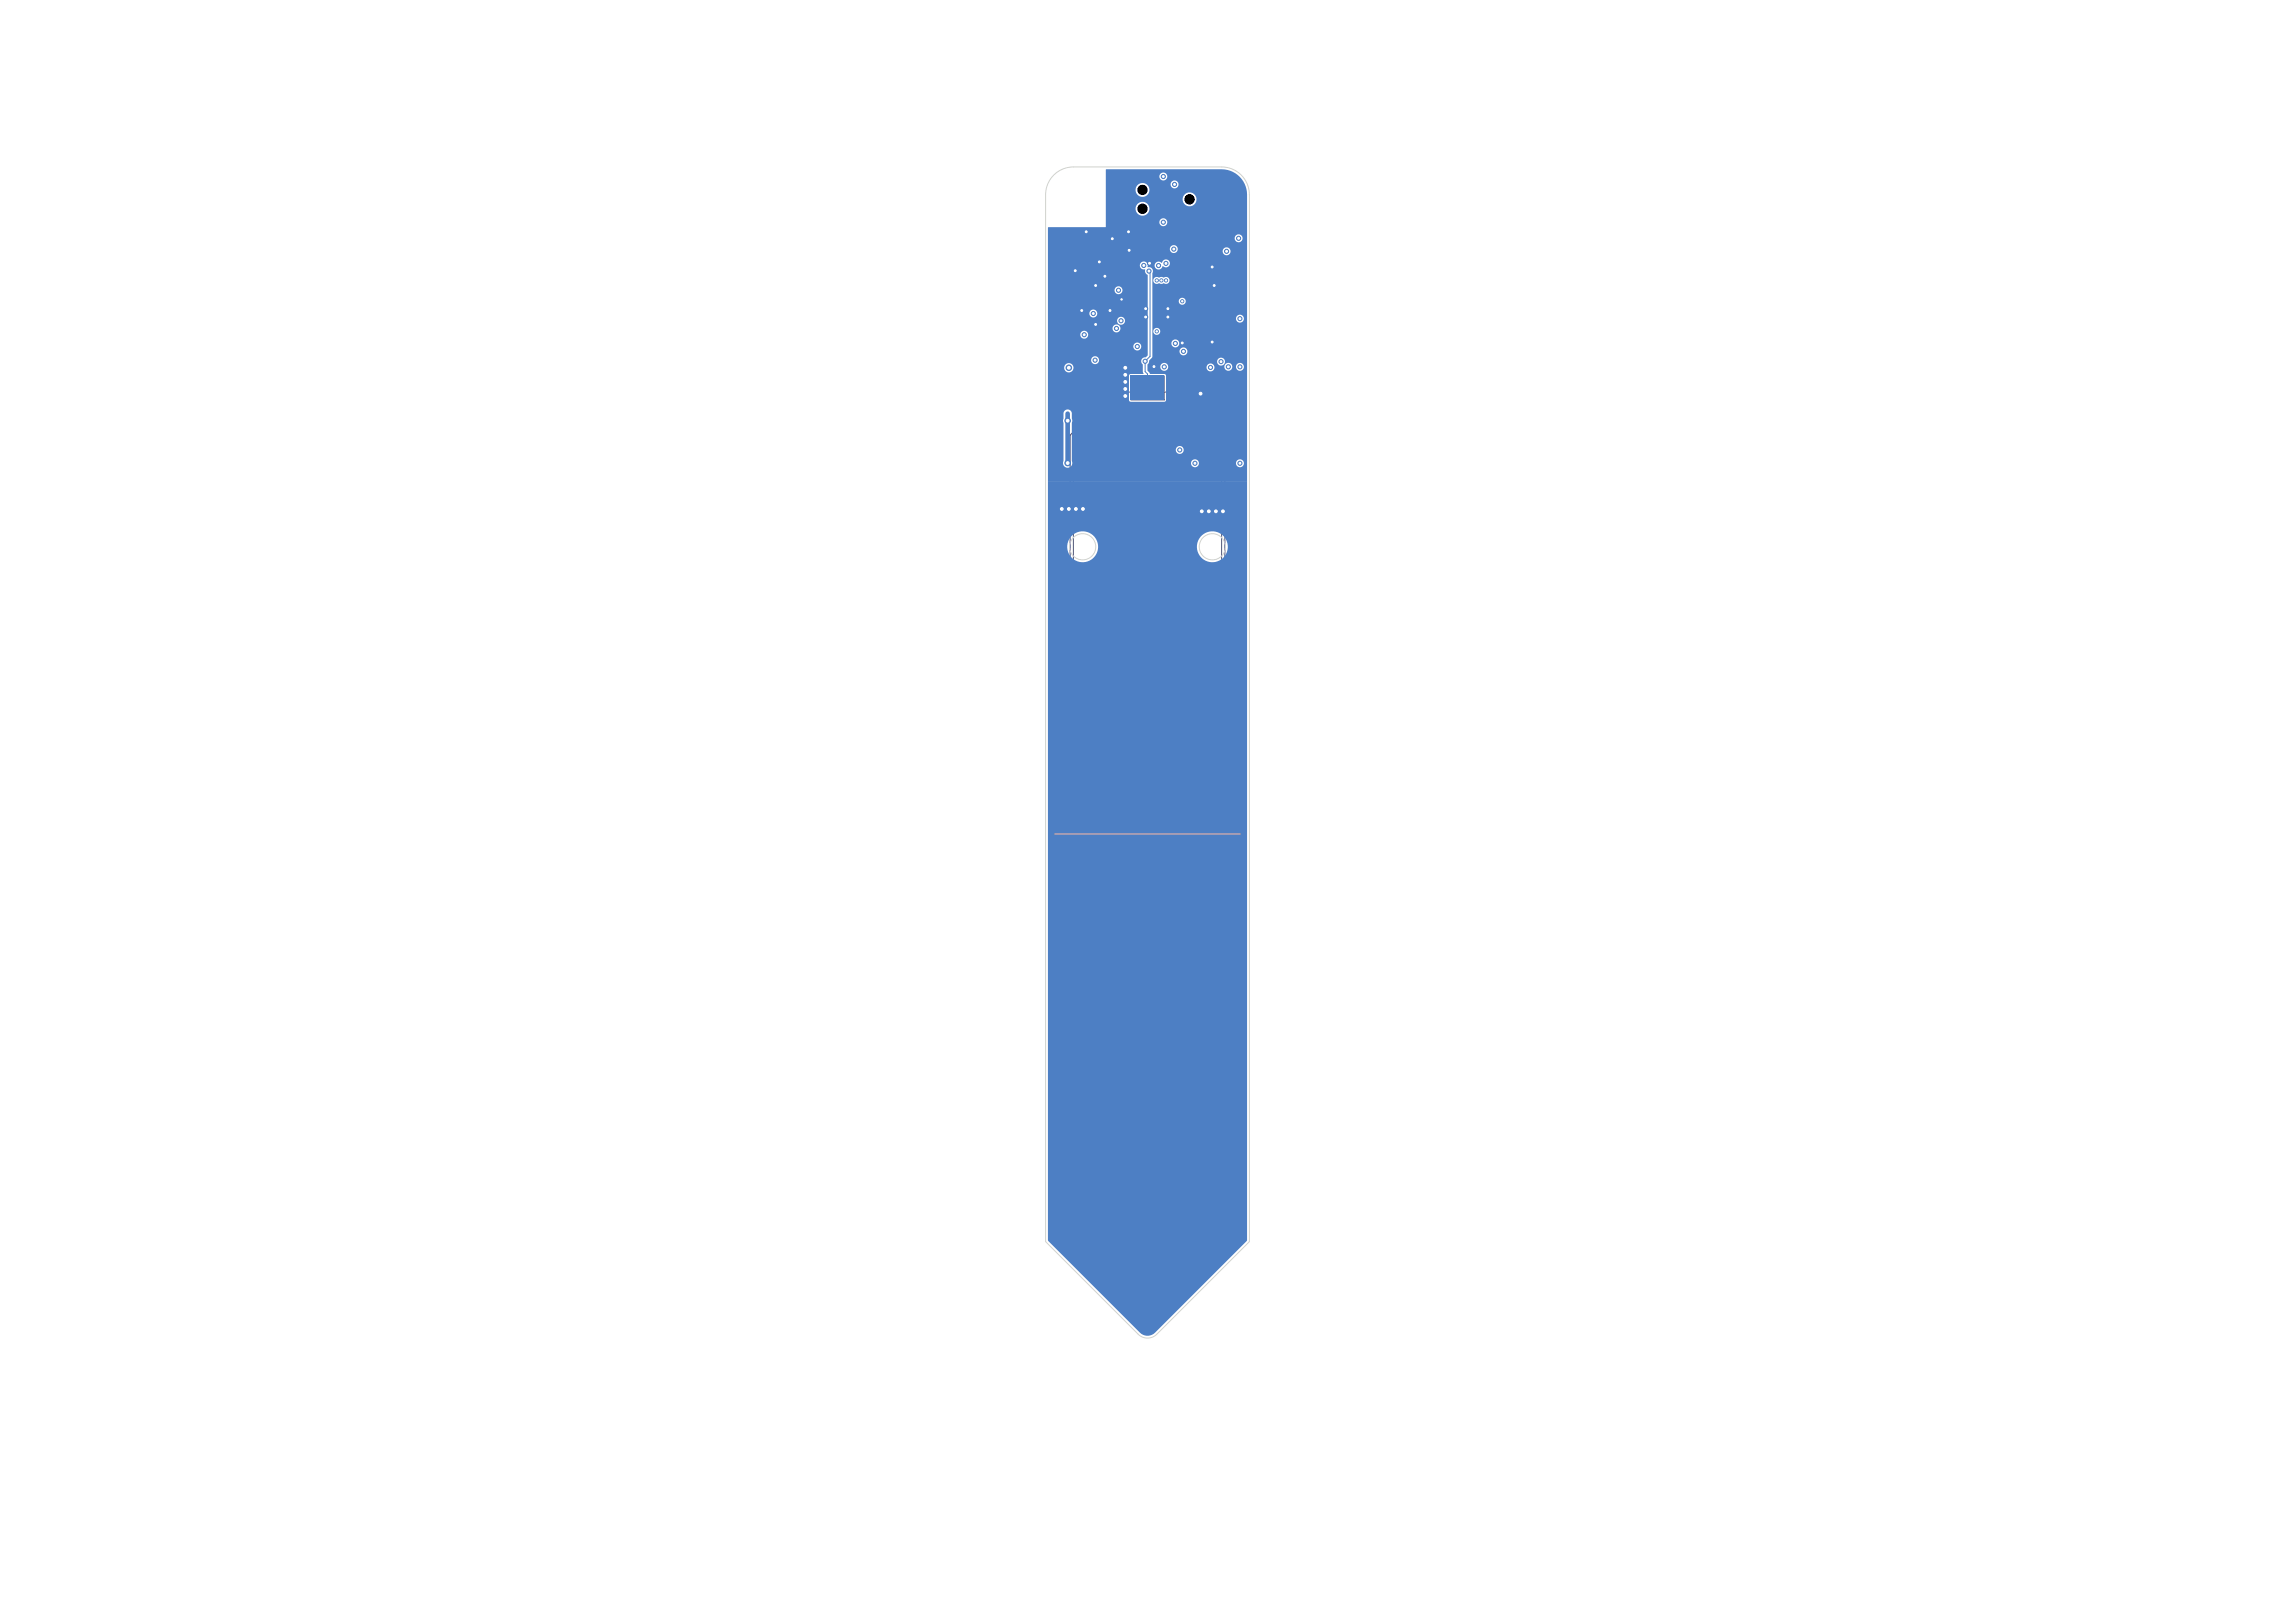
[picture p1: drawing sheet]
<svg xmlns="http://www.w3.org/2000/svg" width="297mm" height="210mm" viewBox="0 0 297 210" stroke-linecap="round" stroke-linejoin="round" font-family="sans-serif">
<path d="M140.1 52.2h2.4M141.3 51v2.4M145.7 50.3h-1.8v3.8h-3.3l-2.1 2.2v25.1h5.4v3.8h1.8M151.3 50.3h1.8v3.8h5.4v27.3h-5.4v3.8h-1.8" fill="none" stroke="#585d84" stroke-width=".14"/>
<g fill="none" stroke="#585d84" stroke-width=".13">
<path d="M144.3 50.7h8.4v3.9h5.4v26.3h-5.4v3.9h-8.4v-3.9h-5.4v-24.4l1.9-1.9h3.5zM146.3 48.6h4.4v3.1h-4.4zM146.3 83.8h4.4v3.1h-4.4z"/>
<circle cx="147.9" cy="24.6" r=".59"/>
<circle cx="147.9" cy="27" r=".59"/>
<circle cx="153.9" cy="25.8" r=".59"/>
</g>
<g fill="#4d7fc4">
<path d="M146.3 48.6h4.4v3.1h-4.4z"/>
<path d="M146.3 83.8h4.4v3.1h-4.4z"/>
</g>
<g fill="#4d7fc4" stroke="#4d7fc4" stroke-width=".13">
<circle cx="158" cy="46.8" r=".27"/>
<circle cx="149.7" cy="36.3" r=".21"/>
<circle cx="145.6" cy="49.4" r=".36"/>
<circle cx="143" cy="35.7" r=".27"/>
<circle cx="155.4" cy="50.9" r=".36"/>
<circle cx="146.1" cy="32.4" r=".27"/>
<circle cx="148.8" cy="34.1" r=".27"/>
<circle cx="153" cy="44.4" r=".27"/>
<circle cx="140" cy="40.2" r=".27"/>
<circle cx="145.1" cy="38.7" r=".21"/>
<circle cx="148.3" cy="39.9" r=".27"/>
<circle cx="143.6" cy="40.2" r=".27"/>
<circle cx="151.1" cy="39.9" r=".27"/>
<circle cx="140.1" cy="65.9" r=".36"/>
<circle cx="139.2" cy="35" r=".27"/>
<circle cx="148.3" cy="41" r=".27"/>
<circle cx="145.6" cy="50.3" r=".36"/>
<circle cx="142.3" cy="33.9" r=".27"/>
<circle cx="151.1" cy="41" r=".27"/>
<circle cx="156.9" cy="44.3" r=".27"/>
<circle cx="157.1" cy="36.9" r=".27"/>
<circle cx="145.6" cy="47.6" r=".36"/>
<circle cx="146" cy="30" r=".27"/>
<circle cx="149.3" cy="47.4" r=".27"/>
<circle cx="158.3" cy="66.2" r=".36"/>
<circle cx="141.8" cy="42" r=".27"/>
<circle cx="145.6" cy="48.5" r=".36"/>
<circle cx="140.6" cy="30" r=".27"/>
<circle cx="156.9" cy="34.5" r=".27"/>
<circle cx="139.2" cy="65.9" r=".36"/>
<circle cx="145.6" cy="51.2" r=".36"/>
<circle cx="137.4" cy="65.9" r=".36"/>
<circle cx="157.4" cy="66.2" r=".36"/>
<circle cx="143.9" cy="30.9" r=".27"/>
<circle cx="156.4" cy="66.2" r=".36"/>
<circle cx="155.5" cy="66.2" r=".36"/>
<circle cx="141.8" cy="36.9" r=".27"/>
<circle cx="138.3" cy="65.9" r=".36"/>
<circle cx="152.7" cy="58.2" r=".27"/>
<circle cx="154.6" cy="59.9" r=".27"/>
<circle cx="153" cy="39" r=".21"/>
<circle cx="159" cy="47.5" r=".27"/>
<circle cx="152" cy="23.9" r=".27"/>
<circle cx="160.5" cy="41.2" r=".27"/>
<circle cx="145.1" cy="41.5" r=".27"/>
<circle cx="150.5" cy="22.8" r=".27"/>
<circle cx="160.5" cy="47.5" r=".27"/>
<circle cx="144.5" cy="42.5" r=".27"/>
<circle cx="156.7" cy="47.5" r=".27"/>
<circle cx="150.3" cy="36.3" r=".21"/>
<circle cx="138.2" cy="54.4" r=".36"/>
<circle cx="138.2" cy="59.9" r=".36"/>
<circle cx="153.2" cy="45.5" r=".27"/>
<circle cx="148.7" cy="35.1" r=".27"/>
<circle cx="148.2" cy="46.7" r=".27"/>
<circle cx="151.9" cy="32.2" r=".27"/>
<circle cx="147.2" cy="44.8" r=".27"/>
<circle cx="141.7" cy="46.6" r=".27"/>
<circle cx="150.7" cy="47.5" r=".27"/>
<circle cx="138.3" cy="47.6" r=".36"/>
<circle cx="140.3" cy="43.3" r=".27"/>
<circle cx="150.5" cy="28.8" r=".27"/>
<circle cx="149.7" cy="42.9" r=".21"/>
<circle cx="149.9" cy="34.4" r=".27"/>
<circle cx="158.7" cy="32.5" r=".27"/>
<circle cx="150.9" cy="34.1" r=".27"/>
<circle cx="160.3" cy="30.8" r=".27"/>
<circle cx="148" cy="34.3" r=".27"/>
<circle cx="144.7" cy="37.6" r=".27"/>
<circle cx="152.1" cy="44.4" r=".27"/>
<circle cx="150.9" cy="36.3" r=".21"/>
<circle cx="141.5" cy="40.6" r=".27"/>
<circle cx="160.5" cy="59.9" r=".27"/>
</g>
<path d="M148.7 35.1l.1 .1v10.9l-.6 .6v1.4l.3 .3v1.8M138.2 53.5v.9" fill="none" stroke="#4d7fc4" stroke-width=".13"/>
<path d="M138.2 53.5v6.4" fill="none" stroke="#4d7fc4" stroke-width=".6"/>
<g fill="#4d7fc4">
<path d="M135.6 29.4h7.5l.1-7.5h14.8a3.3 3.3 0 0 1 2.3 .9h-9.2l-.1-.2a.51 .51 0 0 0-.8-.1 .51 .51 0 0 0 .2 .8 .51 .51 0 0 0 .7-.5h9.2l.8 1h-8.6v-.1a.51 .51 0 0 0-.9-.2 .51 .51 0 0 0 .2 .9 .51 .51 0 0 0 .7-.6h8.6l.2 .7h-12.6v-.2a.9 .9 0 0 0-1.5-.4 .9 .9 0 0 0 .3 1.5 .9 .9 0 0 0 1.2-.9h12.6l.1 .3v.9h-6.6a.9 .9 0 0 0-1.3-.7 .9 .9 0 0 0 0 1.6 .9 .9 0 0 0 1.3-.7v-.2h6.6v1.2h-12.7a.9 .9 0 0 0-1.3-.6 .9 .9 0 0 0 0 1.5 .9 .9 0 0 0 1.3-.7v-.2h12.7v1.8h-10.3a.51 .51 0 0 0-.8-.4 .51 .51 0 0 0 0 .9 .51 .51 0 0 0 .8-.4v-.1h10.3v2.1h-.6a.51 .51 0 0 0-.8-.4 .51 .51 0 0 0 0 .9 .51 .51 0 0 0 .8-.4v-.1h.6v1.7h-2.2a.51 .51 0 0 0-.3-.5 .51 .51 0 0 0-.5 .2h-6v-.2a.51 .51 0 0 0-.9-.1 .51 .51 0 0 0 .2 .8 .51 .51 0 0 0 .7-.5h5.9a.51 .51 0 0 0 .3 .8 .51 .51 0 0 0 .6-.5h2.2v1.5h-10v-.1a.55 .55 0 0 0-.6-.3 .55 .55 0 0 0-.5 .4 .52 .52 0 0 0-.8 .1 .52 .52 0 0 0 .3 .8 .52 .52 0 0 0 .7-.5 .53 .53 0 0 0 .6 .1 .53 .53 0 0 0 .3-.5h10v2.2h-10.1v-.1a.5 .5 0 0 0-.7-.2l-.4-.1-.2 .1a.47 .47 0 0 0-.6 .1 .47 .47 0 0 0 0 .6 .47 .47 0 0 0 .6 0l.4 .1 .2-.1 .2 .1a.46 .46 0 0 0 .5-.5h10.1v2.7h-8v-.1a.45 .45 0 0 0-.7-.1 .45 .45 0 0 0 .2 .7 .45 .45 0 0 0 .5-.5h8v2.3h-.4l-.1-.2a.51 .51 0 0 0-.8-.1 .51 .51 0 0 0 .2 .8 .51 .51 0 0 0 .7-.5h.4v1.6h-11.2l-.1-.1a.45 .45 0 0 0-.7-.1 .45 .45 0 0 0 .2 .7 .45 .45 0 0 0 .6-.5h11.2v1.6h-8.8v-.2a.51 .51 0 0 0-.9-.1 .51 .51 0 0 0 .3 .8 .51 .51 0 0 0 .6-.5h8.8v1h-7.7l-.1-.1a.51 .51 0 0 0-.8-.2 .51 .51 0 0 0 .2 .9 .51 .51 0 0 0 .7-.6h7.7v1.3h-2.9v-.1a.51 .51 0 0 0-.9-.2 .51 .51 0 0 0 .3 .9 .51 .51 0 0 0 .6-.6h2.9v.7h-.4l-.1-.1a.51 .51 0 0 0-.5-.3 .51 .51 0 0 0-.4 .4h-.5l-.1-.1a.51 .51 0 0 0-.5-.3 .51 .51 0 0 0-.4 .5h-1.3l-.1-.2a.51 .51 0 0 0-.5-.3 .51 .51 0 0 0-.4 .4h-5l-.1-.1a.51 .51 0 0 0-.8-.2 .51 .51 0 0 0 .2 .9 .51 .51 0 0 0 .7-.6h5a.51 .51 0 0 0 .4 .7 .51 .51 0 0 0 .6-.6h1.3a.51 .51 0 0 0 .5 .5 .51 .51 0 0 0 .5-.6h.5a.51 .51 0 0 0 .5 .6 .51 .51 0 0 0 .5-.6h.4v1.2h-10.5l-.2-.2h-1.9l-.3-.5v-.7l.2-.3v-.3l.4-.4v-10.8a.55 .55 0 0 0 0-.7 .55 .55 0 0 0-.6-.1 .52 .52 0 0 0-.4-.7 .52 .52 0 0 0-.6 .6 .52 .52 0 0 0 .7 .4 .56 .56 0 0 0 .3 .7v1.9h-3.2l-.1-.1a.51 .51 0 0 0-.8-.2 .51 .51 0 0 0 .2 .8 .51 .51 0 0 0 .7-.5h3.2v3h-6.5v-.1a.51 .51 0 0 0-.9-.2 .51 .51 0 0 0 .2 .9 .51 .51 0 0 0 .7-.6h6.5v.9h-2.9v-.1a.51 .51 0 0 0-.9-.1 .51 .51 0 0 0 .2 .8 .51 .51 0 0 0 .7-.6h2.9v1h-3.5v-.1a.51 .51 0 0 0-.9-.1 .51 .51 0 0 0 .2 .8 .51 .51 0 0 0 .7-.6h3.5v.8h-7.7v-.1a.51 .51 0 0 0-.9-.1 .51 .51 0 0 0 .3 .8 .51 .51 0 0 0 .6-.6h7.7v1.6h-.8v-.2a.51 .51 0 0 0-.9-.1 .51 .51 0 0 0 .2 .8 .51 .51 0 0 0 .7-.5h.8v1.2l-.2 .2-.4 .1-.2 .2h-5.5v-.1a.51 .51 0 0 0-.9-.1 .51 .51 0 0 0 .3 .8 .51 .51 0 0 0 .6-.6h5.5v.3l.2 .4v.3h-9v-.1a.61 .61 0 0 0-1-.2 .61 .61 0 0 0 .2 1 .61 .61 0 0 0 .8-.7h9l.1 .9h-1.7l-.2 .1v3.3l.2 .2h4.4l.1-.1 .1-3.3h10.5v5.8h-22.6l-.1-1.1a.54 .54 0 0 0-.6-.3 .54 .54 0 0 0-.5 .5v6.2a.6 .6 0 0 0 .6 .8 .6 .6 0 0 0 .5-.9l.1-5.2h22.6v3.8h-8.2a.51 .51 0 0 0-.8-.4 .51 .51 0 0 0 0 .9 .51 .51 0 0 0 .8-.4v-.1h8.2v1.7h-.4a.51 .51 0 0 0-.5-.5 .51 .51 0 0 0-.5 .5h-4.8l-.1-.2a.51 .51 0 0 0-.8-.1 .51 .51 0 0 0 .2 .8 .51 .51 0 0 0 .7-.5h4.8v.1a.51 .51 0 0 0 .5 .5 .51 .51 0 0 0 .5-.6h.4v2.5h-25.8z"/>
<path d="M135.6 62.4h25.8v8.2h-2.5a2 2 0 0 0-2-1.8 2 2 0 0 0-2 1.8h-12.8a2 2 0 0 0-3-1.6 2 2 0 0 0 0 3.5 2 2 0 0 0 3-1.6v-.3h12.8a2 2 0 0 0 2 2.2 2 2 0 0 0 2-2.2h2.5v89.9l-11.9 11.9a1.4 1.4 0 0 1-2 0l-11.9-11.9z"/>
</g>
<path d="M136.5 107.9h24" fill="none" stroke="#e8b2a7" stroke-width=".14"/>
<g fill="none" stroke="#d0d2cd" stroke-width=".13">
<path d="M136.4 22.7a3.6 3.6 0 0 1 2.5-1.1h19.2a3.6 3.6 0 0 1 3.6 3.6v135.5l-12 11.9a1.7 1.7 0 0 1-2.4 0l-12-11.9v-135.5a3.6 3.6 0 0 1 1.1-2.5z"/>
<circle cx="140.1" cy="70.8" r="1.7"/>
<circle cx="156.9" cy="70.8" r="1.7"/>
</g>
<g fill="#fff" stroke="#fff" stroke-width=".13">
<circle cx="158" cy="46.8" r=".12"/>
<circle cx="149.7" cy="36.3" r=".09"/>
<circle cx="145.6" cy="49.4" r=".18"/>
<circle cx="143" cy="35.7" r=".12"/>
<circle cx="155.4" cy="50.9" r=".18"/>
<circle cx="146.1" cy="32.4" r=".12"/>
<circle cx="148.8" cy="34.1" r=".12"/>
<circle cx="153" cy="44.4" r=".12"/>
<circle cx="140" cy="40.2" r=".12"/>
<circle cx="145.1" cy="38.7" r=".09"/>
<circle cx="148.3" cy="39.9" r=".12"/>
<circle cx="143.6" cy="40.2" r=".12"/>
<circle cx="151.1" cy="39.9" r=".12"/>
<circle cx="140.1" cy="65.9" r=".18"/>
<circle cx="139.2" cy="35" r=".12"/>
<circle cx="148.3" cy="41" r=".12"/>
<circle cx="145.6" cy="50.3" r=".18"/>
<circle cx="142.3" cy="33.9" r=".12"/>
<circle cx="151.1" cy="41" r=".12"/>
<circle cx="156.9" cy="44.3" r=".12"/>
<circle cx="157.1" cy="36.9" r=".12"/>
<circle cx="145.6" cy="47.6" r=".18"/>
<circle cx="146" cy="30" r=".12"/>
<circle cx="149.3" cy="47.4" r=".12"/>
<circle cx="158.3" cy="66.2" r=".18"/>
<circle cx="141.8" cy="42" r=".12"/>
<circle cx="145.6" cy="48.5" r=".18"/>
<circle cx="140.6" cy="30" r=".12"/>
<circle cx="156.9" cy="34.5" r=".12"/>
<circle cx="139.2" cy="65.9" r=".18"/>
<circle cx="145.6" cy="51.2" r=".18"/>
<circle cx="137.4" cy="65.9" r=".18"/>
<circle cx="157.4" cy="66.2" r=".18"/>
<circle cx="143.9" cy="30.9" r=".12"/>
<circle cx="156.4" cy="66.2" r=".18"/>
<circle cx="155.5" cy="66.2" r=".18"/>
<circle cx="141.8" cy="36.9" r=".12"/>
<circle cx="138.3" cy="65.9" r=".18"/>
<circle cx="152.7" cy="58.2" r=".12"/>
<circle cx="154.6" cy="59.9" r=".12"/>
<circle cx="153" cy="39" r=".09"/>
<circle cx="159" cy="47.5" r=".12"/>
<circle cx="152" cy="23.9" r=".12"/>
<circle cx="160.5" cy="41.2" r=".12"/>
<circle cx="145.1" cy="41.5" r=".12"/>
<circle cx="150.5" cy="22.8" r=".12"/>
<circle cx="160.5" cy="47.5" r=".12"/>
<circle cx="144.5" cy="42.5" r=".12"/>
<circle cx="156.7" cy="47.5" r=".12"/>
<circle cx="150.3" cy="36.3" r=".09"/>
<circle cx="138.2" cy="54.4" r=".18"/>
<circle cx="138.2" cy="59.9" r=".18"/>
<circle cx="153.2" cy="45.5" r=".12"/>
<circle cx="148.7" cy="35.1" r=".12"/>
<circle cx="148.2" cy="46.7" r=".12"/>
<circle cx="151.9" cy="32.2" r=".12"/>
<circle cx="147.2" cy="44.8" r=".12"/>
<circle cx="141.7" cy="46.6" r=".12"/>
<circle cx="150.7" cy="47.5" r=".12"/>
<circle cx="138.3" cy="47.6" r=".18"/>
<circle cx="140.3" cy="43.3" r=".12"/>
<circle cx="150.5" cy="28.8" r=".12"/>
<circle cx="149.7" cy="42.9" r=".09"/>
<circle cx="149.9" cy="34.4" r=".12"/>
<circle cx="158.7" cy="32.5" r=".12"/>
<circle cx="150.9" cy="34.1" r=".12"/>
<circle cx="160.3" cy="30.8" r=".12"/>
<circle cx="148" cy="34.3" r=".12"/>
<circle cx="144.7" cy="37.6" r=".12"/>
<circle cx="152.1" cy="44.4" r=".12"/>
<circle cx="150.9" cy="36.3" r=".09"/>
<circle cx="141.5" cy="40.6" r=".12"/>
<circle cx="160.5" cy="59.9" r=".12"/>
</g>
<g fill="#000" stroke="#000" stroke-width=".13">
<circle cx="147.9" cy="24.6" r=".59"/>
<circle cx="147.9" cy="27" r=".59"/>
<circle cx="153.9" cy="25.8" r=".59"/>
</g>
</svg>
